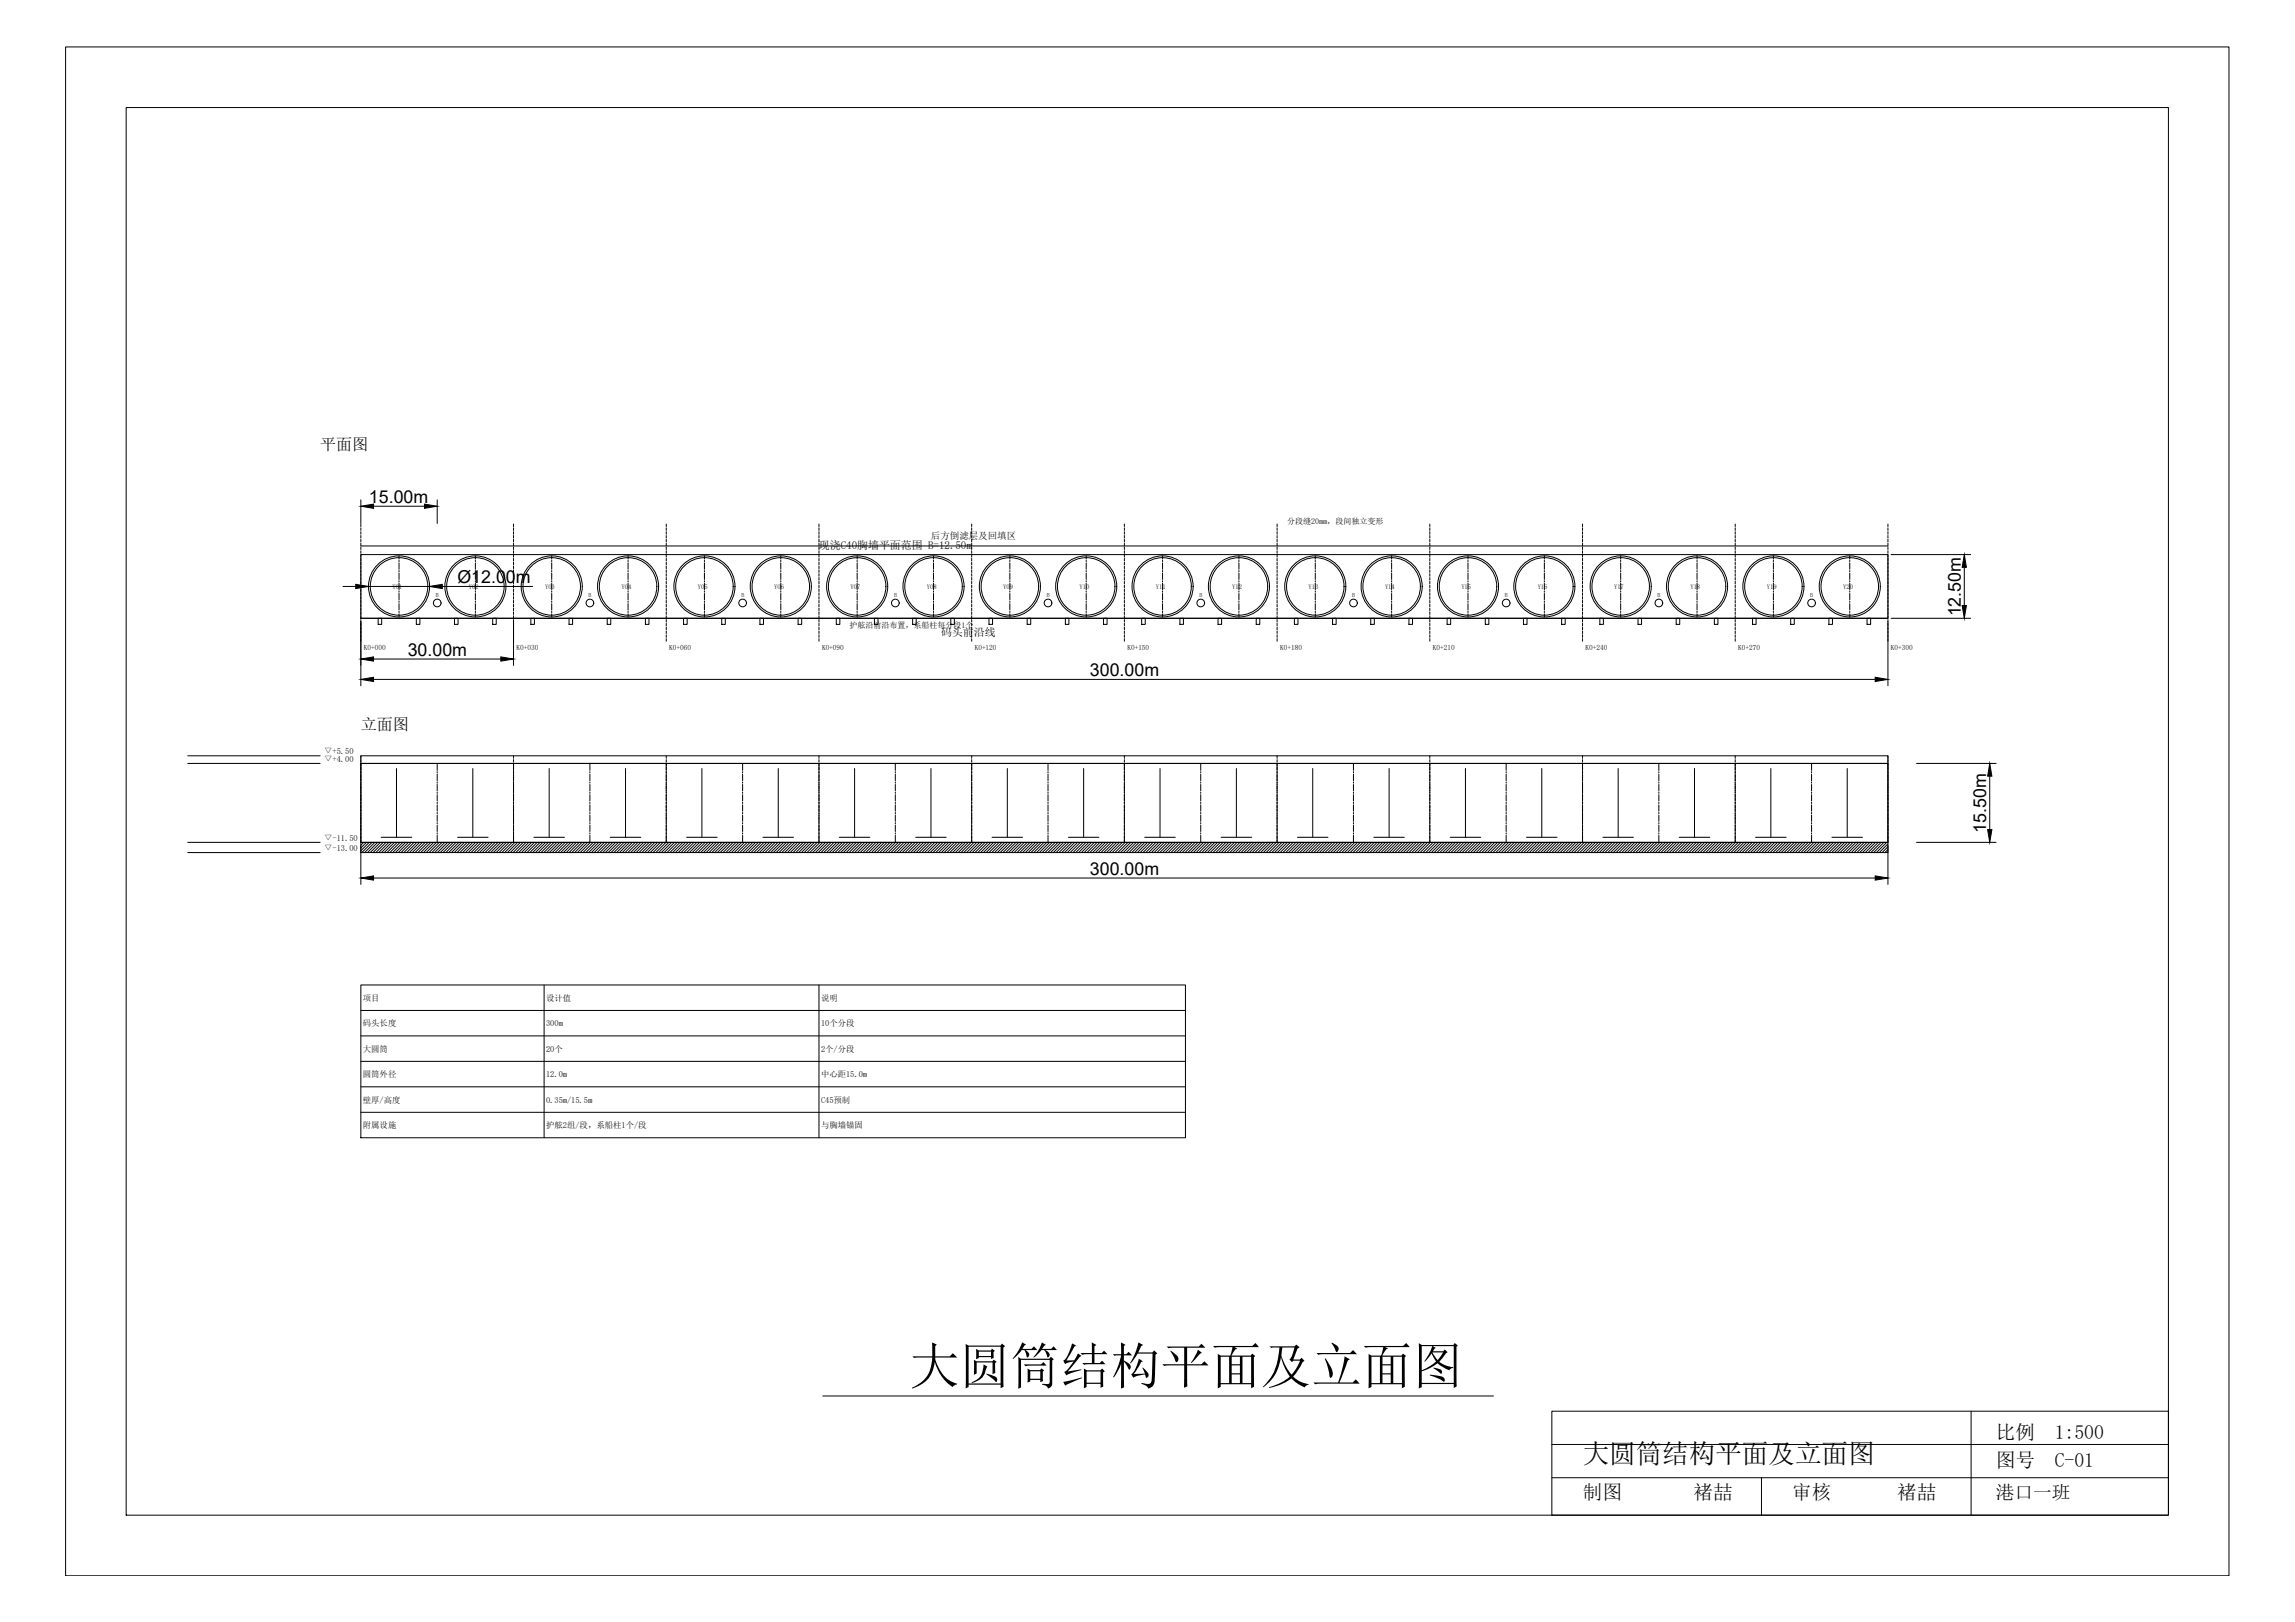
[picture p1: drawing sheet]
<svg xmlns="http://www.w3.org/2000/svg" width="841mm" height="594mm" viewBox="0 0 841 594" stroke-linecap="round" stroke-linejoin="round" font-family="sans-serif">
<defs><g id="words">
<text font-size="18.4" x="333.2" y="506.8">大圆筒结构平面及立面图</text>
<text font-size="9.7" x="580" y="535.9">大圆筒结构平面及立面图</text>
<g font-size="7.2">
<text x="731.4" y="527.1">比例</text>
<text x="753" y="527.1">1:500</text>
<text x="731.4" y="537.4">图号</text>
<text x="753" y="537.4">C-01</text>
<text x="580" y="548.9">制图</text>
<text x="620.7" y="548.9">褚喆</text>
<text x="656.8" y="548.9">审核</text>
<text x="695.2" y="548.9">褚喆</text>
</g>
<text font-size="6.8" x="731.4" y="548.9">港口一班</text>
<g font-size="6.5">
<text x="135.2" y="184.2">15.00m</text>
<text x="167.6" y="213.4">Ø12.00m</text>
<text x="718.6" y="225.8" transform="rotate(-90 718.6 225.8)">12.50m</text>
<text x="149.4" y="240.1">30.00m</text>
<text x="399.4" y="247.6">300.00m</text>
<text x="727.9" y="305.1" transform="rotate(-90 727.9 305.1)">15.50m</text>
<text x="399.4" y="320.3">300.00m</text>
</g>
<g font-size="5.9">
<text x="117.3" y="164.9">平面图</text>
<text x="132.2" y="267.5">立面图</text>
</g>
<g font-size="4">
<text x="300.1" y="201.1">现浇C40胸墙平面范围 B=12.50m</text>
<text x="344.9" y="233">码头前沿线</text>
</g>
<text font-size="3.5" x="341.2" y="197.5">后方倒滤层及回填区</text>
<g font-size="3.1">
<text x="118.8" y="276.3">▽+5.50</text>
<text x="118.8" y="279.1">▽+4.00</text>
<text x="118.8" y="308.1">▽-11.50</text>
<text x="118.8" y="311.8">▽-13.00</text>
<text x="133" y="366.5">项目</text>
<text x="200.1" y="366.5">设计值</text>
<text x="300.9" y="366.5">说明</text>
<text x="133" y="375.9">码头长度</text>
<text x="200.1" y="375.9">300m</text>
<text x="300.9" y="375.9">10个分段</text>
<text x="133" y="385.2">大圆筒</text>
<text x="200.1" y="385.2">20个</text>
<text x="300.9" y="385.2">2个/分段</text>
<text x="133" y="394.5">圆筒外径</text>
<text x="200.1" y="394.5">12.0m</text>
<text x="300.9" y="394.5">中心距15.0m</text>
<text x="133" y="403.9">壁厚/高度</text>
<text x="200.1" y="403.9">0.35m/15.5m</text>
<text x="300.9" y="403.9">C45预制</text>
<text x="133" y="413.2">附属设施</text>
<text x="200.1" y="413.2">护舷2组/段，系船柱1个/段</text>
<text x="300.9" y="413.2">与胸墙锚固</text>
</g>
<g font-size="2.9">
<text x="471.7" y="191.8">分段缝20mm，段间独立变形</text>
<text x="311.3" y="230.2">护舷沿前沿布置，系船柱每分段1个</text>
</g>
<g font-size="2.7">
<text x="133.3" y="238.2">K0+000</text>
<text x="189.3" y="238.2">K0+030</text>
<text x="245.3" y="238.2">K0+060</text>
<text x="301.2" y="238.2">K0+090</text>
<text x="357.2" y="238.2">K0+120</text>
<text x="413.2" y="238.2">K0+150</text>
<text x="469.1" y="238.2">K0+180</text>
<text x="525.1" y="238.2">K0+210</text>
<text x="581" y="238.2">K0+240</text>
<text x="637" y="238.2">K0+270</text>
<text x="693" y="238.2">K0+300</text>
</g>
<g font-size="2.4">
<text x="143.8" y="215.6">Y01</text>
<text x="171.8" y="215.6">Y02</text>
<text x="199.8" y="215.6">Y03</text>
<text x="227.7" y="215.6">Y04</text>
<text x="255.7" y="215.6">Y05</text>
<text x="283.7" y="215.6">Y06</text>
<text x="311.7" y="215.6">Y07</text>
<text x="339.7" y="215.6">Y08</text>
<text x="367.6" y="215.6">Y09</text>
<text x="395.6" y="215.6">Y10</text>
<text x="423.6" y="215.6">Y11</text>
<text x="451.6" y="215.6">Y12</text>
<text x="479.6" y="215.6">Y13</text>
<text x="507.6" y="215.6">Y14</text>
<text x="535.5" y="215.6">Y15</text>
<text x="563.5" y="215.6">Y16</text>
<text x="591.5" y="215.6">Y17</text>
<text x="619.5" y="215.6">Y18</text>
<text x="647.5" y="215.6">Y19</text>
<text x="675.4" y="215.6">Y20</text>
</g>
<g font-size="2.1">
<text x="159.8" y="218.8">B</text>
<text x="215.7" y="218.8">B</text>
<text x="271.7" y="218.8">B</text>
<text x="327.6" y="218.8">B</text>
<text x="383.6" y="218.8">B</text>
<text x="439.6" y="218.8">B</text>
<text x="495.5" y="218.8">B</text>
<text x="551.5" y="218.8">B</text>
<text x="607.4" y="218.8">B</text>
<text x="663.4" y="218.8">B</text>
</g>
</g></defs>
<!-- layer: STRUCTURE -->
<path d="M132.2 203.1h559.7v23.4h-559.7zM132.2 226.5h559.7M132.2 276.8h559.7v2.8h-559.7z" fill="none" stroke="#000" stroke-width=".37"/>
<!-- layer: CYLINDER -->
<g fill="none" stroke="#000" stroke-width=".37">
<path d="M132.2 279.6h559.7v28.9h-559.7z"/>
<circle cx="146.2" cy="214.8" r="11.2"/>
<circle cx="146.2" cy="214.8" r="10.5"/>
<circle cx="174.2" cy="214.8" r="11.2"/>
<circle cx="174.2" cy="214.8" r="10.5"/>
<circle cx="202.2" cy="214.8" r="11.2"/>
<circle cx="202.2" cy="214.8" r="10.5"/>
<circle cx="230.2" cy="214.8" r="11.2"/>
<circle cx="230.2" cy="214.8" r="10.5"/>
<circle cx="258.1" cy="214.8" r="11.2"/>
<circle cx="258.1" cy="214.8" r="10.5"/>
<circle cx="286.1" cy="214.8" r="11.2"/>
<circle cx="286.1" cy="214.8" r="10.5"/>
<circle cx="314.1" cy="214.8" r="11.2"/>
<circle cx="314.1" cy="214.8" r="10.5"/>
<circle cx="342.1" cy="214.8" r="11.2"/>
<circle cx="342.1" cy="214.8" r="10.5"/>
<circle cx="370.1" cy="214.8" r="11.2"/>
<circle cx="370.1" cy="214.8" r="10.5"/>
<circle cx="398.1" cy="214.8" r="11.2"/>
<circle cx="398.1" cy="214.8" r="10.5"/>
<circle cx="426" cy="214.8" r="11.2"/>
<circle cx="426" cy="214.8" r="10.5"/>
<circle cx="454" cy="214.8" r="11.2"/>
<circle cx="454" cy="214.8" r="10.5"/>
<circle cx="482" cy="214.8" r="11.2"/>
<circle cx="482" cy="214.8" r="10.5"/>
<circle cx="510" cy="214.8" r="11.2"/>
<circle cx="510" cy="214.8" r="10.5"/>
<circle cx="538" cy="214.8" r="11.2"/>
<circle cx="538" cy="214.8" r="10.5"/>
<circle cx="565.9" cy="214.8" r="11.2"/>
<circle cx="565.9" cy="214.8" r="10.5"/>
<circle cx="593.9" cy="214.8" r="11.2"/>
<circle cx="593.9" cy="214.8" r="10.5"/>
<circle cx="621.9" cy="214.8" r="11.2"/>
<circle cx="621.9" cy="214.8" r="10.5"/>
<circle cx="649.9" cy="214.8" r="11.2"/>
<circle cx="649.9" cy="214.8" r="10.5"/>
<circle cx="677.9" cy="214.8" r="11.2"/>
<circle cx="677.9" cy="214.8" r="10.5"/>
</g>
<!-- layer: CENTER -->
<g fill="none" stroke="#000" stroke-width=".37">
<path d="M146.2 203.6v1.2M146.2 205.2v.5M146.2 206.2v2.3M146.2 209v.4M146.2 209.9v2.3M146.2 212.7v.5M146.2 213.6v2.4M146.2 216.4v.5M146.2 217.4v2.3M174.2 203.6v1.2M174.2 205.2v.5M174.2 206.2v2.3"/>
<path d="M174.2 209v.4M174.2 209.9v2.3M174.2 212.7v.5M174.2 213.6v2.4M174.2 216.4v.5M174.2 217.4v2.3M202.2 203.6v1.2M202.2 205.2v.5M202.2 206.2v2.3M202.2 209v.4M202.2 209.9v2.3M202.2 212.7v.5"/>
<path d="M202.2 213.6v2.4M202.2 216.4v.5M202.2 217.4v2.3M230.2 203.6v1.2M230.2 205.2v.5M230.2 206.2v2.3M230.2 209v.4M230.2 209.9v2.3M230.2 212.7v.5M230.2 213.6v2.4M230.2 216.4v.5M230.2 217.4v2.3"/>
<path d="M258.1 203.6v1.2M258.1 205.2v.5M258.1 206.2v2.3M258.1 209v.4M258.1 209.9v2.3M258.1 212.7v.5M258.1 213.6v2.4M258.1 216.4v.5M258.1 217.4v2.3M286.1 203.6v1.2M286.1 205.2v.5M286.1 206.2v2.3"/>
<path d="M286.1 209v.4M286.1 209.9v2.3M286.1 212.7v.5M286.1 213.6v2.4M286.1 216.4v.5M286.1 217.4v2.3M314.1 203.6v1.2M314.1 205.2v.5M314.1 206.2v2.3M314.1 209v.4M314.1 209.9v2.3M314.1 212.7v.5"/>
<path d="M314.1 213.6v2.4M314.1 216.4v.5M314.1 217.4v2.3M342.1 203.6v1.2M342.1 205.2v.5M342.1 206.2v2.3M342.1 209v.4M342.1 209.9v2.3M342.1 212.7v.5M342.1 213.6v2.4M342.1 216.4v.5M342.1 217.4v2.3"/>
<path d="M370.1 203.6v1.2M370.1 205.2v.5M370.1 206.2v2.3M370.1 209v.4M370.1 209.9v2.3M370.1 212.7v.5M370.1 213.6v2.4M370.1 216.4v.5M370.1 217.4v2.3M398 203.6v1.2M398 205.2v.5M398 206.2v2.3"/>
<path d="M398 209v.4M398 209.9v2.3M398 212.7v.5M398 213.6v2.4M398 216.4v.5M398 217.4v2.3M426 203.6v1.2M426 205.2v.5M426 206.2v2.3M426 209v.4M426 209.9v2.3M426 212.7v.5"/>
<path d="M426 213.6v2.4M426 216.4v.5M426 217.4v2.3M454 203.6v1.2M454 205.2v.5M454 206.2v2.3M454 209v.4M454 209.9v2.3M454 212.7v.5M454 213.6v2.4M454 216.4v.5M454 217.4v2.3"/>
<path d="M482 203.6v1.2M482 205.2v.5M482 206.2v2.3M482 209v.4M482 209.9v2.3M482 212.7v.5M482 213.6v2.4M482 216.4v.5M482 217.4v2.3M510 203.6v1.2M510 205.2v.5M510 206.2v2.3"/>
<path d="M510 209v.4M510 209.9v2.3M510 212.7v.5M510 213.6v2.4M510 216.4v.5M510 217.4v2.3M538 203.6v1.2M538 205.2v.5M538 206.2v2.3M538 209v.4M538 209.9v2.3M538 212.7v.5"/>
<path d="M538 213.6v2.4M538 216.4v.5M538 217.4v2.3M565.9 203.6v1.2M565.9 205.2v.5M565.9 206.2v2.3M565.9 209v.4M565.9 209.9v2.3M565.9 212.7v.5M565.9 213.6v2.4M565.9 216.4v.5M565.9 217.4v2.3"/>
<path d="M593.9 203.6v1.2M593.9 205.2v.5M593.9 206.2v2.3M593.9 209v.4M593.9 209.9v2.3M593.9 212.7v.5M593.9 213.6v2.4M593.9 216.4v.5M593.9 217.4v2.3M621.9 203.6v1.2M621.9 205.2v.5M621.9 206.2v2.3"/>
<path d="M621.9 209v.4M621.9 209.9v2.3M621.9 212.7v.5M621.9 213.6v2.4M621.9 216.4v.5M621.9 217.4v2.3M649.9 203.6v1.2M649.9 205.2v.5M649.9 206.2v2.3M649.9 209v.4M649.9 209.9v2.3M649.9 212.7v.5"/>
<path d="M649.9 213.6v2.4M649.9 216.4v.5M649.9 217.4v2.3M677.9 203.6v1.2M677.9 205.2v.5M677.9 206.2v2.3M677.9 209v.4M677.9 209.9v2.3M677.9 212.7v.5M677.9 213.6v2.4M677.9 216.4v.5M677.9 217.4v2.3"/>
<path d="M146.2 220.2v.4M146.2 221.1v2.3M146.2 223.9v.4M146.2 224.8v1.2M174.2 220.2v.4M174.2 221.1v2.3M174.2 223.9v.4M174.2 224.8v1.2M202.2 220.2v.4M202.2 221.1v2.3M202.2 223.9v.4M202.2 224.8v1.2"/>
<path d="M230.2 220.2v.4M230.2 221.1v2.3M230.2 223.9v.4M230.2 224.8v1.2M258.1 220.2v.4M258.1 221.1v2.3M258.1 223.9v.4M258.1 224.8v1.2M286.1 220.2v.4M286.1 221.1v2.3M286.1 223.9v.4M286.1 224.8v1.2"/>
<path d="M314.1 220.2v.4M314.1 221.1v2.3M314.1 223.9v.4M314.1 224.8v1.2M342.1 220.2v.4M342.1 221.1v2.3M342.1 223.9v.4M342.1 224.8v1.2M370.1 220.2v.4M370.1 221.1v2.3M370.1 223.9v.4M370.1 224.8v1.2"/>
<path d="M398 220.2v.4M398 221.1v2.3M398 223.9v.4M398 224.8v1.2M426 220.2v.4M426 221.1v2.3M426 223.9v.4M426 224.8v1.2M454 220.2v.4M454 221.1v2.3M454 223.9v.4M454 224.8v1.2"/>
<path d="M482 220.2v.4M482 221.1v2.3M482 223.9v.4M482 224.8v1.2M510 220.2v.4M510 221.1v2.3M510 223.9v.4M510 224.8v1.2M538 220.2v.4M538 221.1v2.3M538 223.9v.4M538 224.8v1.2"/>
<path d="M565.9 220.2v.4M565.9 221.1v2.3M565.9 223.9v.4M565.9 224.8v1.2M593.9 220.2v.4M593.9 221.1v2.3M593.9 223.9v.4M593.9 224.8v1.2M621.9 220.2v.4M621.9 221.1v2.3M621.9 223.9v.4M621.9 224.8v1.2"/>
<path d="M649.9 220.2v.4M649.9 221.1v2.3M649.9 223.9v.4M649.9 224.8v1.2M677.9 220.2v.4M677.9 221.1v2.3M677.9 223.9v.4M677.9 224.8v1.2M132.2 279.6v2.6M160.2 279.6v2.6M188.2 279.6v2.6M216.2 279.6v2.6"/>
<path d="M244.2 279.6v2.6M272.1 279.6v2.6M300.1 279.6v2.6M328.1 279.6v2.6M356.1 279.6v2.6M384.1 279.6v2.6M412 279.6v2.6M440 279.6v2.6M468 279.6v2.6M496 279.6v2.6M524 279.6v2.6M551.9 279.6v2.6"/>
<path d="M579.9 279.6v2.6M607.9 279.6v2.6M635.9 279.6v2.6M663.9 279.6v2.6M691.9 279.6v2.6M132.2 282.6v.5M132.2 283.6v2.3M132.2 286.4v.4M132.2 287.3v2.3M132.2 290.1v.5M132.2 291v2.4M132.2 293.8v.5"/>
<path d="M132.2 294.8v2.3M132.2 297.6v.4M132.2 298.5v2.3M145.3 281.5v25.2M160.2 282.6v.5M160.2 283.6v2.3M160.2 286.4v.4M160.2 287.3v2.3M160.2 290.1v.5M160.2 291v2.4M160.2 293.8v.5M160.2 294.8v2.3"/>
<path d="M160.2 297.6v.4M160.2 298.5v2.3M173.3 281.5v25.2M188.2 282.6v.5M188.2 283.6v2.3M188.2 286.4v.4M188.2 287.3v2.3M188.2 290.1v.5M188.2 291v2.4M188.2 293.8v.5M188.2 294.8v2.3M188.2 297.6v.4"/>
<path d="M188.2 298.5v2.3M201.2 281.5v25.2M216.2 282.6v.5M216.2 283.6v2.3M216.2 286.4v.4M216.2 287.3v2.3M216.2 290.1v.5M216.2 291v2.4M216.2 293.8v.5M216.2 294.8v2.3M216.2 297.6v.4M216.2 298.5v2.3"/>
<path d="M229.2 281.5v25.2M244.2 282.6v.5M244.2 283.6v2.3M244.2 286.4v.4M244.2 287.3v2.3M244.2 290.1v.5M244.2 291v2.4M244.2 293.8v.5M244.2 294.8v2.3M244.2 297.6v.4M244.2 298.5v2.3M257.2 281.5v25.2"/>
<path d="M272.1 282.6v.5M272.1 283.6v2.3M272.1 286.4v.4M272.1 287.3v2.3M272.1 290.1v.5M272.1 291v2.4M272.1 293.8v.5M272.1 294.8v2.3M272.1 297.6v.4M272.1 298.5v2.3M285.2 281.5v25.2M300.1 282.6v.5"/>
<path d="M300.1 283.6v2.3M300.1 286.4v.4M300.1 287.3v2.3M300.1 290.1v.5M300.1 291v2.4M300.1 293.8v.5M300.1 294.8v2.3M300.1 297.6v.4M300.1 298.5v2.3M313.2 281.5v25.2M328.1 282.6v.5M328.1 283.6v2.3"/>
<path d="M328.1 286.4v.4M328.1 287.3v2.3M328.1 290.1v.5M328.1 291v2.4M328.1 293.8v.5M328.1 294.8v2.3M328.1 297.6v.4M328.1 298.5v2.3M341.2 281.5v25.2M356.1 282.6v.5M356.1 283.6v2.3M356.1 286.4v.4"/>
<path d="M356.1 287.3v2.3M356.1 290.1v.5M356.1 291v2.4M356.1 293.8v.5M356.1 294.8v2.3M356.1 297.6v.4M356.1 298.5v2.3M369.1 281.5v25.2M384.1 282.6v.5M384.1 283.6v2.3M384.1 286.4v.4M384.1 287.3v2.3"/>
<path d="M384.1 290.1v.5M384.1 291v2.4M384.1 293.8v.5M384.1 294.8v2.3M384.1 297.6v.4M384.1 298.5v2.3M397.1 281.5v25.2M412 282.6v.5M412 283.6v2.3M412 286.4v.4M412 287.3v2.3M412 290.1v.5"/>
<path d="M412 291v2.4M412 293.8v.5M412 294.8v2.3M412 297.6v.4M412 298.5v2.3M425.1 281.5v25.2M440 282.6v.5M440 283.6v2.3M440 286.4v.4M440 287.3v2.3M440 290.1v.5M440 291v2.4"/>
<path d="M440 293.8v.5M440 294.8v2.3M440 297.6v.4M440 298.5v2.3M453.1 281.5v25.2M468 282.6v.5M468 283.6v2.3M468 286.4v.4M468 287.3v2.3M468 290.1v.5M468 291v2.4M468 293.8v.5"/>
<path d="M468 294.8v2.3M468 297.6v.4M468 298.5v2.3M481.1 281.5v25.2M496 282.6v.5M496 283.6v2.3M496 286.4v.4M496 287.3v2.3M496 290.1v.5M496 291v2.4M496 293.8v.5M496 294.8v2.3"/>
<path d="M496 297.6v.4M496 298.5v2.3M509 281.5v25.2M524 282.6v.5M524 283.6v2.3M524 286.4v.4M524 287.3v2.3M524 290.1v.5M524 291v2.4M524 293.8v.5M524 294.8v2.3M524 297.6v.4"/>
<path d="M524 298.5v2.3M537 281.5v25.2M551.9 282.6v.5M551.9 283.6v2.3M551.9 286.4v.4M551.9 287.3v2.3M551.9 290.1v.5M551.9 291v2.4M551.9 293.8v.5M551.9 294.8v2.3M551.9 297.6v.4M551.9 298.5v2.3"/>
<path d="M565 281.5v25.2M579.9 282.6v.5M579.9 283.6v2.3M579.9 286.4v.4M579.9 287.3v2.3M579.9 290.1v.5M579.9 291v2.4M579.9 293.8v.5M579.9 294.8v2.3M579.9 297.6v.4M579.9 298.5v2.3M593 281.5v25.2"/>
<path d="M607.9 282.6v.5M607.9 283.6v2.3M607.9 286.4v.4M607.9 287.3v2.3M607.9 290.1v.5M607.9 291v2.4M607.9 293.8v.5M607.9 294.8v2.3M607.9 297.6v.4M607.9 298.5v2.3M621 281.5v25.2M635.9 282.6v.5"/>
<path d="M635.9 283.6v2.3M635.9 286.4v.4M635.9 287.3v2.3M635.9 290.1v.5M635.9 291v2.4M635.9 293.8v.5M635.9 294.8v2.3M635.9 297.6v.4M635.9 298.5v2.3M648.9 281.5v25.2M663.9 282.6v.5M663.9 283.6v2.3"/>
<path d="M663.9 286.4v.4M663.9 287.3v2.3M663.9 290.1v.5M663.9 291v2.4M663.9 293.8v.5M663.9 294.8v2.3M663.9 297.6v.4M663.9 298.5v2.3M676.9 281.5v25.2M691.9 282.6v.5M691.9 283.6v2.3M691.9 286.4v.4"/>
<path d="M691.9 287.3v2.3M691.9 290.1v.5M691.9 291v2.4M691.9 293.8v.5M691.9 294.8v2.3M691.9 297.6v.4M691.9 298.5v2.3M132.2 301.3v.5M132.2 302.2v2.4M132.2 305v.5M132.2 306v2.5M139.7 306.7h11.2"/>
<path d="M160.2 301.3v.5M160.2 302.2v2.4M160.2 305v.5M160.2 306v2.5M167.7 306.7h11.2M188.2 301.3v.5M188.2 302.2v2.4M188.2 305v.5M188.2 306v2.5M195.7 306.7h11.1M216.2 301.3v.5M216.2 302.2v2.4"/>
<path d="M216.2 305v.5M216.2 306v2.5M223.6 306.7h11.2M244.2 301.3v.5M244.2 302.2v2.4M244.2 305v.5M244.2 306v2.5M251.6 306.7h11.2M272.1 301.3v.5M272.1 302.2v2.4M272.1 305v.5M272.1 306v2.5"/>
<path d="M279.6 306.7h11.2M300.1 301.3v.5M300.1 302.2v2.4M300.1 305v.5M300.1 306v2.5M307.6 306.7h11.2M328.1 301.3v.5M328.1 302.2v2.4M328.1 305v.5M328.1 306v2.5M335.6 306.7h11.1M356.1 301.3v.5"/>
<path d="M356.1 302.2v2.4M356.1 305v.5M356.1 306v2.5M363.5 306.7h11.2M384.1 301.3v.5M384.1 302.2v2.4M384.1 305v.5M384.1 306v2.5M391.5 306.7h11.2M412 301.3v.5M412 302.2v2.4M412 305v.5"/>
<path d="M412 306v2.5M419.5 306.7h11.2M440 301.3v.5M440 302.2v2.4M440 305v.5M440 306v2.5M447.5 306.7h11.2M468 301.3v.5M468 302.2v2.4M468 305v.5M468 306v2.5M475.5 306.7h11.2"/>
<path d="M496 301.3v.5M496 302.2v2.4M496 305v.5M496 306v2.5M503.4 306.7h11.2M524 301.3v.5M524 302.2v2.4M524 305v.5M524 306v2.5M531.4 306.7h11.2M551.9 301.3v.5M551.9 302.2v2.4"/>
<path d="M551.9 305v.5M551.9 306v2.5M559.4 306.7h11.2M579.9 301.3v.5M579.9 302.2v2.4M579.9 305v.5M579.9 306v2.5M587.4 306.7h11.2M607.9 301.3v.5M607.9 302.2v2.4M607.9 305v.5M607.9 306v2.5"/>
<path d="M615.4 306.7h11.2M635.9 301.3v.5M635.9 302.2v2.4M635.9 305v.5M635.9 306v2.5M643.3 306.7h11.2M663.9 301.3v.5M663.9 302.2v2.4M663.9 305v.5M663.9 306v2.5M671.3 306.7h11.2M691.9 301.3v.5"/>
<path d="M691.9 302.2v2.4M691.9 305v.5M691.9 306v2.5"/>
</g>
<!-- layer: EQUIPMENT -->
<g fill="none" stroke="#000" stroke-width=".37">
<path d="M138.6 226.5h1.3v2.2h-1.3zM152.6 226.5h1.3v2.2h-1.3zM166.6 226.5h1.3v2.2h-1.3zM180.5 226.5h1.3v2.2h-1.3zM194.5 226.5h1.3v2.2h-1.3zM208.5 226.5h1.3v2.2h-1.3zM222.5 226.5h1.3v2.2h-1.3zM236.5 226.5h1.3v2.2h-1.3zM250.5 226.5h1.3v2.2h-1.3zM264.5 226.5h1.3v2.2h-1.3zM278.5 226.5h1.3v2.2h-1.3zM292.5 226.5h1.3v2.2h-1.3z"/>
<path d="M306.5 226.5h1.3v2.2h-1.3zM320.4 226.5h1.4v2.2h-1.4zM334.4 226.5h1.3v2.2h-1.3zM348.4 226.5h1.3v2.2h-1.3zM362.4 226.5h1.3v2.2h-1.3zM376.4 226.5h1.3v2.2h-1.3zM390.4 226.5h1.3v2.2h-1.3zM404.4 226.5h1.3v2.2h-1.3zM418.4 226.5h1.3v2.2h-1.3zM432.4 226.5h1.3v2.2h-1.3zM446.4 226.5h1.3v2.2h-1.3zM460.4 226.5h1.3v2.2h-1.3z"/>
<path d="M474.3 226.5h1.4v2.2h-1.4zM488.3 226.5h1.3v2.2h-1.3zM502.3 226.5h1.3v2.2h-1.3zM516.3 226.5h1.3v2.2h-1.3zM530.3 226.5h1.3v2.2h-1.3zM544.3 226.5h1.3v2.2h-1.3zM558.3 226.5h1.3v2.2h-1.3zM572.3 226.5h1.3v2.2h-1.3zM586.3 226.5h1.3v2.2h-1.3zM600.3 226.5h1.3v2.2h-1.3zM614.3 226.5h1.3v2.2h-1.3zM628.2 226.5h1.3v2.2h-1.3z"/>
<path d="M642.2 226.5h1.3v2.2h-1.3zM656.2 226.5h1.3v2.2h-1.3zM670.2 226.5h1.3v2.2h-1.3zM684.2 226.5h1.3v2.2h-1.3z"/>
<circle cx="160.2" cy="220.9" r="1.4"/>
<circle cx="216.2" cy="220.9" r="1.4"/>
<circle cx="272.1" cy="220.9" r="1.4"/>
<circle cx="328.1" cy="220.9" r="1.4"/>
<circle cx="384.1" cy="220.9" r="1.4"/>
<circle cx="440" cy="220.9" r="1.4"/>
<circle cx="496" cy="220.9" r="1.4"/>
<circle cx="552" cy="220.9" r="1.4"/>
<circle cx="607.9" cy="220.9" r="1.4"/>
<circle cx="663.9" cy="220.9" r="1.4"/>
</g>
<!-- layer: CUT -->
<g fill="none" stroke="#000" stroke-width=".37">
<path d="M132.2 191.9v1M132.2 193.3v1M132.2 194.7v1M132.2 196.1v1M132.2 197.5v1M132.2 198.9v1M188.2 191.9v1M188.2 193.3v1M188.2 194.7v1M188.2 196.1v1M188.2 197.5v1M188.2 198.9v1"/>
<path d="M244.2 191.9v1M244.2 193.3v1M244.2 194.7v1M244.2 196.1v1M244.2 197.5v1M244.2 198.9v1M300.1 191.9v1M300.1 193.3v1M300.1 194.7v1M300.1 196.1v1M300.1 197.5v1M300.1 198.9v1"/>
<path d="M356.1 191.9v1M356.1 193.3v1M356.1 194.7v1M356.1 196.1v1M356.1 197.5v1M356.1 198.9v1M412 191.9v1M412 193.3v1M412 194.7v1M412 196.1v1M412 197.5v1M412 198.9v1"/>
<path d="M468 191.9v1M468 193.3v1M468 194.7v1M468 196.1v1M468 197.5v1M468 198.9v1M524 191.9v1M524 193.3v1M524 194.7v1M524 196.1v1M524 197.5v1M524 198.9v1"/>
<path d="M579.9 191.9v1M579.9 193.3v1M579.9 194.7v1M579.9 196.1v1M579.9 197.5v1M579.9 198.9v1M635.9 191.9v1M635.9 193.3v1M635.9 194.7v1M635.9 196.1v1M635.9 197.5v1M635.9 198.9v1"/>
<path d="M691.9 191.9v1M691.9 193.3v1M691.9 194.7v1M691.9 196.1v1M691.9 197.5v1M691.9 198.9v1M132.2 200.3v1M132.2 201.7v1M132.2 203.1v1M132.2 204.5v1M132.2 205.9v1M132.2 207.3v1"/>
<path d="M132.2 208.7v1M132.2 210.1v1M132.2 211.5v1M132.2 212.9v1M132.2 214.3v1M132.2 215.7v1M132.2 217.1v1M132.2 218.5v1M132.2 219.9v1M188.2 200.3v1M188.2 201.7v1M188.2 203.1v1"/>
<path d="M188.2 204.5v1M188.2 205.9v1M188.2 207.3v1M188.2 208.7v1M188.2 210.1v1M188.2 211.5v1M188.2 212.9v1M188.2 214.3v1M188.2 215.7v1M188.2 217.1v1M188.2 218.5v1M188.2 219.9v1"/>
<path d="M244.2 200.3v1M244.2 201.7v1M244.2 203.1v1M244.2 204.5v1M244.2 205.9v1M244.2 207.3v1M244.2 208.7v1M244.2 210.1v1M244.2 211.5v1M244.2 212.9v1M244.2 214.3v1M244.2 215.7v1"/>
<path d="M244.2 217.1v1M244.2 218.5v1M244.2 219.9v1M300.1 200.3v1M300.1 201.7v1M300.1 203.1v1M300.1 204.5v1M300.1 205.9v1M300.1 207.3v1M300.1 208.7v1M300.1 210.1v1M300.1 211.5v1"/>
<path d="M300.1 212.9v1M300.1 214.3v1M300.1 215.7v1M300.1 217.1v1M300.1 218.5v1M300.1 219.9v1M356.1 200.3v1M356.1 201.7v1M356.1 203.1v1M356.1 204.5v1M356.1 205.9v1M356.1 207.3v1"/>
<path d="M356.1 208.7v1M356.1 210.1v1M356.1 211.5v1M356.1 212.9v1M356.1 214.3v1M356.1 215.7v1M356.1 217.1v1M356.1 218.5v1M356.1 219.9v1M412 200.3v1M412 201.7v1M412 203.1v1"/>
<path d="M412 204.5v1M412 205.9v1M412 207.3v1M412 208.7v1M412 210.1v1M412 211.5v1M412 212.9v1M412 214.3v1M412 215.7v1M412 217.1v1M412 218.5v1M412 219.9v1"/>
<path d="M468 200.3v1M468 201.7v1M468 203.1v1M468 204.5v1M468 205.9v1M468 207.3v1M468 208.7v1M468 210.1v1M468 211.5v1M468 212.9v1M468 214.3v1M468 215.7v1"/>
<path d="M468 217.1v1M468 218.5v1M468 219.9v1M524 200.3v1M524 201.7v1M524 203.1v1M524 204.5v1M524 205.9v1M524 207.3v1M524 208.7v1M524 210.1v1M524 211.5v1"/>
<path d="M524 212.9v1M524 214.3v1M524 215.7v1M524 217.1v1M524 218.5v1M524 219.9v1M579.9 200.3v1M579.9 201.7v1M579.9 203.1v1M579.9 204.5v1M579.9 205.9v1M579.9 207.3v1"/>
<path d="M579.9 208.7v1M579.9 210.1v1M579.9 211.5v1M579.9 212.9v1M579.9 214.3v1M579.9 215.7v1M579.9 217.1v1M579.9 218.5v1M579.9 219.9v1M635.9 200.3v1M635.9 201.7v1M635.9 203.1v1"/>
<path d="M635.9 204.5v1M635.9 205.9v1M635.9 207.3v1M635.9 208.7v1M635.9 210.1v1M635.9 211.5v1M635.9 212.9v1M635.9 214.3v1M635.9 215.7v1M635.9 217.1v1M635.9 218.5v1M635.9 219.9v1"/>
<path d="M691.9 200.3v1M691.9 201.7v1M691.9 203.1v1M691.9 204.5v1M691.9 205.9v1M691.9 207.3v1M691.9 208.7v1M691.9 210.1v1M691.9 211.5v1M691.9 212.9v1M691.9 214.3v1M691.9 215.7v1"/>
<path d="M691.9 217.1v1M691.9 218.5v1M691.9 219.9v1M132.2 221.3v1M132.2 222.7v1M132.2 224.1v.9M132.2 225.5v1M132.2 226.9v1M132.2 228.3v.9M132.2 229.7v.9M132.2 231.1v.9M132.2 232.5v1"/>
<path d="M132.2 233.9v.9M188.2 221.3v1M188.2 222.7v1M188.2 224.1v.9M188.2 225.5v1M188.2 226.9v1M188.2 228.3v.9M188.2 229.7v.9M188.2 231.1v.9M188.2 232.5v1M188.2 233.9v.9M244.2 221.3v1"/>
<path d="M244.2 222.7v1M244.2 224.1v.9M244.2 225.5v1M244.2 226.9v1M244.2 228.3v.9M244.2 229.7v.9M244.2 231.1v.9M244.2 232.5v1M244.2 233.9v.9M300.1 221.3v1M300.1 222.7v1M300.1 224.1v.9"/>
<path d="M300.1 225.5v1M300.1 226.9v1M300.1 228.3v.9M300.1 229.7v.9M300.1 231.1v.9M300.1 232.5v1M300.1 233.9v.9M356.1 221.3v1M356.1 222.7v1M356.1 224.1v.9M356.1 225.5v1M356.1 226.9v1"/>
<path d="M356.1 228.3v.9M356.1 229.7v.9M356.1 231.1v.9M356.1 232.5v1M356.1 233.9v.9M412 221.3v1M412 222.7v1M412 224.1v.9M412 225.5v1M412 226.9v1M412 228.3v.9M412 229.7v.9"/>
<path d="M412 231.1v.9M412 232.5v1M412 233.9v.9M468 221.3v1M468 222.7v1M468 224.1v.9M468 225.5v1M468 226.9v1M468 228.3v.9M468 229.7v.9M468 231.1v.9M468 232.5v1"/>
<path d="M468 233.9v.9M524 221.3v1M524 222.7v1M524 224.1v.9M524 225.5v1M524 226.9v1M524 228.3v.9M524 229.7v.9M524 231.1v.9M524 232.5v1M524 233.9v.9M579.9 221.3v1"/>
<path d="M579.9 222.7v1M579.9 224.1v.9M579.9 225.5v1M579.9 226.9v1M579.9 228.3v.9M579.9 229.7v.9M579.9 231.1v.9M579.9 232.5v1M579.9 233.9v.9M635.9 221.3v1M635.9 222.7v1M635.9 224.1v.9"/>
<path d="M635.9 225.5v1M635.9 226.9v1M635.9 228.3v.9M635.9 229.7v.9M635.9 231.1v.9M635.9 232.5v1M635.9 233.9v.9M691.9 221.3v1M691.9 222.7v1M691.9 224.1v.9M691.9 225.5v1M691.9 226.9v1"/>
<path d="M691.9 228.3v.9M691.9 229.7v.9M691.9 231.1v.9M691.9 232.5v1M691.9 233.9v.9M132.2 276.8v1M132.2 278.2v.9M132.2 279.6v.9M188.2 276.8v1M188.2 278.2v.9M188.2 279.6v.9M244.2 276.8v1"/>
<path d="M244.2 278.2v.9M244.2 279.6v.9M300.1 276.8v1M300.1 278.2v.9M300.1 279.6v.9M356.1 276.8v1M356.1 278.2v.9M356.1 279.6v.9M412 276.8v1M412 278.2v.9M412 279.6v.9M468 276.8v1"/>
<path d="M468 278.2v.9M468 279.6v.9M524 276.8v1M524 278.2v.9M524 279.6v.9M579.9 276.8v1M579.9 278.2v.9M579.9 279.6v.9M635.9 276.8v1M635.9 278.2v.9M635.9 279.6v.9M691.9 276.8v1"/>
<path d="M691.9 278.2v.9M691.9 279.6v.9M132.2 281v.9M132.2 282.4v1M132.2 283.8v.9M132.2 285.2v.9M132.2 286.6v.9M132.2 288v.9M132.2 289.4v.9M132.2 290.8v.9M132.2 292.2v.9M132.2 293.6v.9"/>
<path d="M132.2 295v.9M132.2 296.4v.9M132.2 297.8v.9M132.2 299.2v.9M188.2 281v.9M188.2 282.4v1M188.2 283.8v.9M188.2 285.2v.9M188.2 286.6v.9M188.2 288v.9M188.2 289.4v.9M188.2 290.8v.9"/>
<path d="M188.2 292.2v.9M188.2 293.6v.9M188.2 295v.9M188.2 296.4v.9M188.2 297.8v.9M188.2 299.2v.9M244.2 281v.9M244.2 282.4v1M244.2 283.8v.9M244.2 285.2v.9M244.2 286.6v.9M244.2 288v.9"/>
<path d="M244.2 289.4v.9M244.2 290.8v.9M244.2 292.2v.9M244.2 293.6v.9M244.2 295v.9M244.2 296.4v.9M244.2 297.8v.9M244.2 299.2v.9M300.1 281v.9M300.1 282.4v1M300.1 283.8v.9M300.1 285.2v.9"/>
<path d="M300.1 286.6v.9M300.1 288v.9M300.1 289.4v.9M300.1 290.8v.9M300.1 292.2v.9M300.1 293.6v.9M300.1 295v.9M300.1 296.4v.9M300.1 297.8v.9M300.1 299.2v.9M356.1 281v.9M356.1 282.4v1"/>
<path d="M356.1 283.8v.9M356.1 285.2v.9M356.1 286.6v.9M356.1 288v.9M356.1 289.4v.9M356.1 290.8v.9M356.1 292.2v.9M356.1 293.6v.9M356.1 295v.9M356.1 296.4v.9M356.1 297.8v.9M356.1 299.2v.9"/>
<path d="M412 281v.9M412 282.4v1M412 283.8v.9M412 285.2v.9M412 286.6v.9M412 288v.9M412 289.4v.9M412 290.8v.9M412 292.2v.9M412 293.6v.9M412 295v.9M412 296.4v.9"/>
<path d="M412 297.8v.9M412 299.2v.9M468 281v.9M468 282.4v1M468 283.8v.9M468 285.2v.9M468 286.6v.9M468 288v.9M468 289.4v.9M468 290.8v.9M468 292.2v.9M468 293.6v.9"/>
<path d="M468 295v.9M468 296.4v.9M468 297.8v.9M468 299.2v.9M524 281v.9M524 282.4v1M524 283.8v.9M524 285.2v.9M524 286.6v.9M524 288v.9M524 289.4v.9M524 290.8v.9"/>
<path d="M524 292.2v.9M524 293.6v.9M524 295v.9M524 296.4v.9M524 297.8v.9M524 299.2v.9M579.9 281v.9M579.9 282.4v1M579.9 283.8v.9M579.9 285.2v.9M579.9 286.6v.9M579.9 288v.9"/>
<path d="M579.9 289.4v.9M579.9 290.8v.9M579.9 292.2v.9M579.9 293.6v.9M579.9 295v.9M579.9 296.4v.9M579.9 297.8v.9M579.9 299.2v.9M635.9 281v.9M635.9 282.4v1M635.9 283.8v.9M635.9 285.2v.9"/>
<path d="M635.9 286.6v.9M635.9 288v.9M635.9 289.4v.9M635.9 290.8v.9M635.9 292.2v.9M635.9 293.6v.9M635.9 295v.9M635.9 296.4v.9M635.9 297.8v.9M635.9 299.2v.9M691.9 281v.9M691.9 282.4v1"/>
<path d="M691.9 283.8v.9M691.9 285.2v.9M691.9 286.6v.9M691.9 288v.9M691.9 289.4v.9M691.9 290.8v.9M691.9 292.2v.9M691.9 293.6v.9M691.9 295v.9M691.9 296.4v.9M691.9 297.8v.9M691.9 299.2v.9"/>
<path d="M132.2 300.6v.9M132.2 302v.9M132.2 303.4v.9M132.2 304.8v.9M132.2 306.2v.9M132.2 307.6v.9M188.2 300.6v.9M188.2 302v.9M188.2 303.4v.9M188.2 304.8v.9M188.2 306.2v.9M188.2 307.6v.9"/>
<path d="M244.2 300.6v.9M244.2 302v.9M244.2 303.4v.9M244.2 304.8v.9M244.2 306.2v.9M244.2 307.6v.9M300.1 300.6v.9M300.1 302v.9M300.1 303.4v.9M300.1 304.8v.9M300.1 306.2v.9M300.1 307.6v.9"/>
<path d="M356.1 300.6v.9M356.1 302v.9M356.1 303.4v.9M356.1 304.8v.9M356.1 306.2v.9M356.1 307.6v.9M412 300.6v.9M412 302v.9M412 303.4v.9M412 304.8v.9M412 306.2v.9M412 307.6v.9"/>
<path d="M468 300.6v.9M468 302v.9M468 303.4v.9M468 304.8v.9M468 306.2v.9M468 307.6v.9M524 300.6v.9M524 302v.9M524 303.4v.9M524 304.8v.9M524 306.2v.9M524 307.6v.9"/>
<path d="M579.9 300.6v.9M579.9 302v.9M579.9 303.4v.9M579.9 304.8v.9M579.9 306.2v.9M579.9 307.6v.9M635.9 300.6v.9M635.9 302v.9M635.9 303.4v.9M635.9 304.8v.9M635.9 306.2v.9M635.9 307.6v.9"/>
<path d="M691.9 300.6v.9M691.9 302v.9M691.9 303.4v.9M691.9 304.8v.9M691.9 306.2v.9M691.9 307.6v.9"/>
</g>
<!-- layer: BACKFILL -->
<path d="M132.2 200h559.7" fill="none" stroke="#000" stroke-width=".37"/>
<!-- layer: DIM -->
<g fill="none" stroke="#000" stroke-width=".37">
<path d="M132.2 183.1v8.6M136.9 185.4h18.7M160.2 183.1v8.6M125.7 214.8h4.7M135 214.8h22.4M162.1 214.8h33.1M693 203.1h29.2M719.8 207.8v14M132.2 227.6v23.6M188.2 227.6v16.1M691.9 227.6v23.6M693 226.5h29.2"/>
<path d="M136.9 248.8h550.3M136.9 241.4h46.6M702.3 279.6h29.2M729.2 284.3v19.6M132.2 309.7v14.2M691.9 309.7v14.2M702.3 308.5h29.2M136.9 321.6h550.3"/>
</g>
<g fill="#000" stroke="#000" stroke-width=".37">
<path d="M132.2 185.4l4.7-.8v1.6zM155.6 184.6l4.6 .8-4.6 .8zM130.4 214l4.6 .8-4.6 .8zM157.4 214.8l4.7-.8v1.6zM719.8 203.1l.8 4.7h-1.6zM719 221.8h1.6l-.8 4.7zM132.2 248.8l4.7-.7v1.5zM132.2 241.4l4.7-.8v1.6zM183.5 240.6l4.7 .8-4.7 .8zM687.2 248.1l4.7 .7-4.7 .8zM729.2 279.6l.7 4.7h-1.5zM728.4 303.9h1.5l-.7 4.6z"/>
<path d="M132.2 321.6l4.7-.8v1.6zM687.2 320.8l4.7 .8-4.7 .8z"/>
</g>
<!-- layer: FOUNDATION -->
<path d="M132.2 308.5h559.7v3.8h-559.7z" fill="none" stroke="#000" stroke-width=".37"/>
<!-- layer: HATCH -->
<g fill="none" stroke="#000" stroke-width=".37">
<path d="M132.2 308.5h.1M133.3 308.5l-1.1 1.1M134.3 308.5l-2.1 2.1M135.3 308.5l-3.1 3.1M136.3 308.5l-3.7 3.8M137.4 308.5l-3.8 3.8M138.4 308.5l-3.7 3.8M139.4 308.5l-3.7 3.8M140.4 308.5l-3.7 3.8M141.5 308.5l-3.8 3.8M142.5 308.5l-3.7 3.8M143.5 308.5l-3.7 3.8"/>
<path d="M144.5 308.5l-3.7 3.8M145.6 308.5l-3.8 3.8M146.6 308.5l-3.7 3.8M147.6 308.5l-3.7 3.8M148.6 308.5l-3.7 3.8M149.7 308.5l-3.8 3.8M150.7 308.5l-3.7 3.8M151.7 308.5l-3.7 3.8M152.8 308.5l-3.8 3.8M153.8 308.5l-3.8 3.8M154.8 308.5l-3.7 3.8M155.8 308.5l-3.7 3.8"/>
<path d="M156.9 308.5l-3.8 3.8M157.9 308.5l-3.7 3.8M158.9 308.5l-3.7 3.8M159.9 308.5l-3.7 3.8M161 308.5l-3.8 3.8M162 308.5l-3.7 3.8M163 308.5l-3.7 3.8M164 308.5l-3.7 3.8M165.1 308.5l-3.8 3.8M166.1 308.5l-3.7 3.8M167.1 308.5l-3.7 3.8M168.1 308.5l-3.7 3.8"/>
<path d="M169.2 308.5l-3.8 3.8M170.2 308.5l-3.7 3.8M171.2 308.5l-3.7 3.8M172.2 308.5l-3.7 3.8M173.3 308.5l-3.8 3.8M174.3 308.5l-3.7 3.8M175.3 308.5l-3.7 3.8M176.3 308.5l-3.7 3.8M177.4 308.5l-3.8 3.8M178.4 308.5l-3.7 3.8M179.4 308.5l-3.7 3.8M180.5 308.5l-3.8 3.8"/>
<path d="M181.5 308.5l-3.8 3.8M182.5 308.5l-3.7 3.8M183.5 308.5l-3.7 3.8M184.6 308.5l-3.8 3.8M185.6 308.5l-3.8 3.8M186.6 308.5l-3.7 3.8M187.6 308.5l-3.7 3.8M188.7 308.5l-3.8 3.8M189.7 308.5l-3.7 3.8M190.7 308.5l-3.7 3.8M191.7 308.5l-3.7 3.8M192.8 308.5l-3.8 3.8"/>
<path d="M193.8 308.5l-3.7 3.8M194.8 308.5l-3.7 3.8M195.8 308.5l-3.7 3.8M196.9 308.5l-3.8 3.8M197.9 308.5l-3.7 3.8M198.9 308.5l-3.7 3.8M199.9 308.5l-3.7 3.8M201 308.5l-3.8 3.8M202 308.5l-3.7 3.8M203 308.5l-3.7 3.8M204.1 308.5l-3.8 3.8M205.1 308.5l-3.8 3.8"/>
<path d="M206.1 308.5l-3.7 3.8M207.1 308.5l-3.7 3.8M208.1 308.5l-3.7 3.8M209.2 308.5l-3.7 3.8M210.2 308.5l-3.7 3.8M211.2 308.5l-3.7 3.8M212.3 308.5l-3.8 3.8M213.3 308.5l-3.7 3.8M214.3 308.5l-3.7 3.8M215.3 308.5l-3.7 3.8M216.4 308.5l-3.8 3.8M217.4 308.5l-3.7 3.8"/>
<path d="M218.4 308.5l-3.7 3.8M219.4 308.5l-3.7 3.8M220.5 308.5l-3.8 3.8M221.5 308.5l-3.7 3.8M222.5 308.5l-3.7 3.8M223.5 308.5l-3.7 3.8M224.6 308.5l-3.8 3.8M225.6 308.5l-3.7 3.8M226.6 308.5l-3.7 3.8M227.6 308.5l-3.7 3.8M228.7 308.5l-3.8 3.8M229.7 308.5l-3.7 3.8"/>
<path d="M230.7 308.5l-3.7 3.8M231.8 308.5l-3.8 3.8M232.8 308.5l-3.8 3.8M233.8 308.5l-3.7 3.8M234.8 308.5l-3.7 3.8M235.9 308.5l-3.8 3.8M236.9 308.5l-3.8 3.8M237.9 308.5l-3.7 3.8M238.9 308.5l-3.7 3.8M240 308.5l-3.8 3.8M241 308.5l-3.7 3.8M242 308.5l-3.7 3.8"/>
<path d="M243 308.5l-3.7 3.8M244.1 308.5l-3.8 3.8M245.1 308.5l-3.7 3.8M246.1 308.5l-3.7 3.8M247.1 308.5l-3.7 3.8M248.2 308.5l-3.8 3.8M249.2 308.5l-3.7 3.8M250.2 308.5l-3.7 3.8M251.2 308.5l-3.7 3.8M252.3 308.5l-3.8 3.8M253.3 308.5l-3.7 3.8M254.3 308.5l-3.7 3.8"/>
<path d="M255.4 308.5l-3.8 3.8M256.4 308.5l-3.8 3.8M257.4 308.5l-3.7 3.8M258.4 308.5l-3.7 3.8M259.4 308.5l-3.7 3.8M260.5 308.5l-3.8 3.8M261.5 308.5l-3.7 3.8M262.5 308.5l-3.7 3.8M263.6 308.5l-3.8 3.8M264.6 308.5l-3.7 3.8M265.6 308.5l-3.7 3.8M266.6 308.5l-3.7 3.8"/>
<path d="M267.7 308.5l-3.8 3.8M268.7 308.5l-3.7 3.8M269.7 308.5l-3.7 3.8M270.7 308.5l-3.7 3.8M271.8 308.5l-3.8 3.8M272.8 308.5l-3.7 3.8M273.8 308.5l-3.7 3.8M274.8 308.5l-3.7 3.8M275.9 308.5l-3.8 3.8M276.9 308.5l-3.7 3.8M277.9 308.5l-3.7 3.8M278.9 308.5l-3.7 3.8"/>
<path d="M280 308.5l-3.8 3.8M281 308.5l-3.7 3.8M282 308.5l-3.7 3.8M283 308.5l-3.7 3.8M284.1 308.5l-3.8 3.8M285.1 308.5l-3.7 3.8M286.1 308.5l-3.7 3.8M287.2 308.5l-3.8 3.8M288.2 308.5l-3.8 3.8M289.2 308.5l-3.7 3.8M290.2 308.5l-3.7 3.8M291.3 308.5l-3.8 3.8"/>
<path d="M292.3 308.5l-3.7 3.8M293.3 308.5l-3.7 3.8M294.3 308.5l-3.7 3.8M295.4 308.5l-3.8 3.8M296.4 308.5l-3.7 3.8M297.4 308.5l-3.7 3.8M298.4 308.5l-3.7 3.8M299.5 308.5l-3.8 3.8M300.5 308.5l-3.7 3.8M301.5 308.5l-3.7 3.8M302.5 308.5l-3.7 3.8M303.6 308.5l-3.8 3.8"/>
<path d="M304.6 308.5l-3.7 3.8M305.6 308.5l-3.7 3.8M306.6 308.5l-3.7 3.8M307.7 308.5l-3.8 3.8M308.7 308.5l-3.7 3.8M309.7 308.5l-3.7 3.8M310.8 308.5l-3.8 3.8M311.8 308.5l-3.8 3.8M312.8 308.5l-3.7 3.8M313.8 308.5l-3.7 3.8M314.9 308.5l-3.8 3.8M315.9 308.5l-3.7 3.8"/>
<path d="M316.9 308.5l-3.7 3.8M317.9 308.5l-3.7 3.8M319 308.5l-3.8 3.8M320 308.5l-3.7 3.8M321 308.5l-3.7 3.8M322 308.5l-3.7 3.8M323.1 308.5l-3.8 3.8M324.1 308.5l-3.7 3.8M325.1 308.5l-3.7 3.8M326.1 308.5l-3.7 3.8M327.2 308.5l-3.8 3.8M328.2 308.5l-3.7 3.8"/>
<path d="M329.2 308.5l-3.7 3.8M330.2 308.5l-3.7 3.8M331.3 308.5l-3.8 3.8M332.3 308.5l-3.7 3.8M333.3 308.5l-3.7 3.8M334.3 308.5l-3.7 3.8M335.4 308.5l-3.8 3.8M336.4 308.5l-3.7 3.8M337.4 308.5l-3.7 3.8M338.5 308.5l-3.8 3.8M339.5 308.5l-3.8 3.8M340.5 308.5l-3.7 3.8"/>
<path d="M341.5 308.5l-3.7 3.8M342.6 308.5l-3.8 3.8M343.6 308.5l-3.8 3.8M344.6 308.5l-3.7 3.8M345.6 308.5l-3.7 3.8M346.7 308.5l-3.8 3.8M347.7 308.5l-3.7 3.8M348.7 308.5l-3.7 3.8M349.7 308.5l-3.7 3.8M350.8 308.5l-3.8 3.8M351.8 308.5l-3.7 3.8M352.8 308.5l-3.7 3.8"/>
<path d="M353.8 308.5l-3.7 3.8M354.9 308.5l-3.8 3.8M355.9 308.5l-3.7 3.8M356.9 308.5l-3.7 3.8M357.9 308.5l-3.7 3.8M359 308.5l-3.8 3.8M360 308.5l-3.7 3.8M361 308.5l-3.7 3.8M362.1 308.5l-3.8 3.8M363.1 308.5l-3.8 3.8M364.1 308.5l-3.7 3.8M365.1 308.5l-3.7 3.8"/>
<path d="M366.1 308.5l-3.7 3.8M367.2 308.5l-3.8 3.8M368.2 308.5l-3.7 3.8M369.2 308.5l-3.7 3.8M370.3 308.5l-3.8 3.8M371.3 308.5l-3.7 3.8M372.3 308.5l-3.7 3.8M373.3 308.5l-3.7 3.8M374.4 308.5l-3.8 3.8M375.4 308.5l-3.7 3.8M376.4 308.5l-3.7 3.8M377.4 308.5l-3.7 3.8"/>
<path d="M378.5 308.5l-3.8 3.8M379.5 308.5l-3.7 3.8M380.5 308.5l-3.7 3.8M381.5 308.5l-3.7 3.8M382.6 308.5l-3.8 3.8M383.6 308.5l-3.7 3.8M384.6 308.5l-3.7 3.8M385.6 308.5l-3.7 3.8M386.7 308.5l-3.8 3.8M387.7 308.5l-3.7 3.8M388.7 308.5l-3.7 3.8M389.7 308.5l-3.7 3.8"/>
<path d="M390.8 308.5l-3.8 3.8M391.8 308.5l-3.7 3.8M392.8 308.5l-3.7 3.8M393.9 308.5l-3.8 3.8M394.9 308.5l-3.8 3.8M395.9 308.5l-3.7 3.8M396.9 308.5l-3.7 3.8M398 308.5l-3.8 3.8M399 308.5l-3.7 3.8M400 308.5l-3.7 3.8M401 308.5l-3.7 3.8M402.1 308.5l-3.8 3.8"/>
<path d="M403.1 308.5l-3.7 3.8M404.1 308.5l-3.7 3.8M405.1 308.5l-3.7 3.8M406.2 308.5l-3.8 3.8M407.2 308.5l-3.7 3.8M408.2 308.5l-3.7 3.8M409.2 308.5l-3.7 3.8M410.3 308.5l-3.8 3.8M411.3 308.5l-3.7 3.8M412.3 308.5l-3.7 3.8M413.3 308.5l-3.7 3.8M414.4 308.5l-3.8 3.8"/>
<path d="M415.4 308.5l-3.7 3.8M416.4 308.5l-3.7 3.8M417.4 308.5l-3.7 3.8M418.5 308.5l-3.8 3.8M419.5 308.5l-3.7 3.8M420.5 308.5l-3.7 3.8M421.6 308.5l-3.8 3.8M422.6 308.5l-3.7 3.8M423.6 308.5l-3.7 3.8M424.6 308.5l-3.7 3.8M425.7 308.5l-3.8 3.8M426.7 308.5l-3.8 3.8"/>
<path d="M427.7 308.5l-3.7 3.8M428.7 308.5l-3.7 3.8M429.8 308.5l-3.8 3.8M430.8 308.5l-3.7 3.8M431.8 308.5l-3.7 3.8M432.8 308.5l-3.7 3.8M433.9 308.5l-3.8 3.8M434.9 308.5l-3.7 3.8M435.9 308.5l-3.7 3.8M436.9 308.5l-3.7 3.8M438 308.5l-3.8 3.8M439 308.5l-3.7 3.8"/>
<path d="M440 308.5l-3.7 3.8M441 308.5l-3.7 3.8M442.1 308.5l-3.8 3.8M443.1 308.5l-3.7 3.8M444.1 308.5l-3.7 3.8M445.2 308.5l-3.8 3.8M446.2 308.5l-3.8 3.8M447.2 308.5l-3.7 3.8M448.2 308.5l-3.7 3.8M449.3 308.5l-3.8 3.8M450.3 308.5l-3.8 3.8M451.3 308.5l-3.7 3.8"/>
<path d="M452.3 308.5l-3.7 3.8M453.4 308.5l-3.8 3.8M454.4 308.5l-3.7 3.8M455.4 308.5l-3.7 3.8M456.4 308.5l-3.7 3.8M457.5 308.5l-3.8 3.8M458.5 308.5l-3.7 3.8M459.5 308.5l-3.7 3.8M460.5 308.5l-3.7 3.8M461.6 308.5l-3.8 3.8M462.6 308.5l-3.7 3.8M463.6 308.5l-3.7 3.8"/>
<path d="M464.6 308.5l-3.7 3.8M465.7 308.5l-3.8 3.8M466.7 308.5l-3.7 3.8M467.7 308.5l-3.7 3.8M468.8 308.5l-3.8 3.8M469.8 308.5l-3.8 3.8M470.8 308.5l-3.7 3.8M471.8 308.5l-3.7 3.8M472.8 308.5l-3.7 3.8M473.9 308.5l-3.7 3.8M474.9 308.5l-3.7 3.8M475.9 308.5l-3.7 3.8"/>
<path d="M477 308.5l-3.8 3.8M478 308.5l-3.7 3.8M479 308.5l-3.7 3.8M480 308.5l-3.7 3.8M481.1 308.5l-3.8 3.8M482.1 308.5l-3.7 3.8M483.1 308.5l-3.7 3.8M484.1 308.5l-3.7 3.8M485.2 308.5l-3.8 3.8M486.2 308.5l-3.7 3.8M487.2 308.5l-3.7 3.8M488.2 308.5l-3.7 3.8"/>
<path d="M489.3 308.5l-3.8 3.8M490.3 308.5l-3.7 3.8M491.3 308.5l-3.7 3.8M492.3 308.5l-3.7 3.8M493.4 308.5l-3.8 3.8M494.4 308.5l-3.7 3.8M495.4 308.5l-3.7 3.8M496.5 308.5l-3.8 3.8M497.5 308.5l-3.8 3.8M498.5 308.5l-3.7 3.8M499.5 308.5l-3.7 3.8M500.6 308.5l-3.8 3.8"/>
<path d="M501.6 308.5l-3.8 3.8M502.6 308.5l-3.7 3.8M503.6 308.5l-3.7 3.8M504.7 308.5l-3.8 3.8M505.7 308.5l-3.7 3.8M506.7 308.5l-3.7 3.8M507.7 308.5l-3.7 3.8M508.8 308.5l-3.8 3.8M509.8 308.5l-3.7 3.8M510.8 308.5l-3.7 3.8M511.8 308.5l-3.7 3.8M512.9 308.5l-3.8 3.8"/>
<path d="M513.9 308.5l-3.7 3.8M514.9 308.5l-3.7 3.8M515.9 308.5l-3.7 3.8M517 308.5l-3.8 3.8M518 308.5l-3.7 3.8M519 308.5l-3.7 3.8M520.1 308.5l-3.8 3.8M521.1 308.5l-3.8 3.8M522.1 308.5l-3.7 3.8M523.1 308.5l-3.7 3.8M524.1 308.5l-3.7 3.8M525.2 308.5l-3.8 3.8"/>
<path d="M526.2 308.5l-3.7 3.8M527.2 308.5l-3.7 3.8M528.3 308.5l-3.8 3.8M529.3 308.5l-3.7 3.8M530.3 308.5l-3.7 3.8M531.3 308.5l-3.7 3.8M532.4 308.5l-3.8 3.8M533.4 308.5l-3.8 3.8M534.4 308.5l-3.7 3.8M535.4 308.5l-3.7 3.8M536.5 308.5l-3.8 3.8M537.5 308.5l-3.7 3.8"/>
<path d="M538.5 308.5l-3.7 3.8M539.5 308.5l-3.7 3.8M540.6 308.5l-3.8 3.8M541.6 308.5l-3.7 3.8M542.6 308.5l-3.7 3.8M543.6 308.5l-3.7 3.8M544.7 308.5l-3.8 3.8M545.7 308.5l-3.7 3.8M546.7 308.5l-3.7 3.8M547.7 308.5l-3.7 3.8M548.8 308.5l-3.8 3.8M549.8 308.5l-3.7 3.8"/>
<path d="M550.8 308.5l-3.7 3.8M551.9 308.5l-3.8 3.8M552.9 308.5l-3.8 3.8M553.9 308.5l-3.7 3.8M554.9 308.5l-3.7 3.8M556 308.5l-3.8 3.8M557 308.5l-3.7 3.8M558 308.5l-3.7 3.8M559 308.5l-3.7 3.8M560.1 308.5l-3.8 3.8M561.1 308.5l-3.7 3.8M562.1 308.5l-3.7 3.8"/>
<path d="M563.1 308.5l-3.7 3.8M564.2 308.5l-3.8 3.8M565.2 308.5l-3.7 3.8M566.2 308.5l-3.7 3.8M567.2 308.5l-3.7 3.8M568.3 308.5l-3.8 3.8M569.3 308.5l-3.7 3.8M570.3 308.5l-3.7 3.8M571.3 308.5l-3.7 3.8M572.4 308.5l-3.8 3.8M573.4 308.5l-3.7 3.8M574.4 308.5l-3.7 3.8"/>
<path d="M575.4 308.5l-3.7 3.8M576.5 308.5l-3.8 3.8M577.5 308.5l-3.7 3.8M578.5 308.5l-3.7 3.8M579.6 308.5l-3.8 3.8M580.6 308.5l-3.7 3.8M581.6 308.5l-3.7 3.8M582.6 308.5l-3.7 3.8M583.7 308.5l-3.8 3.8M584.7 308.5l-3.8 3.8M585.7 308.5l-3.7 3.8M586.7 308.5l-3.7 3.8"/>
<path d="M587.8 308.5l-3.8 3.8M588.8 308.5l-3.7 3.8M589.8 308.5l-3.7 3.8M590.8 308.5l-3.7 3.8M591.9 308.5l-3.8 3.8M592.9 308.5l-3.7 3.8M593.9 308.5l-3.7 3.8M594.9 308.5l-3.7 3.8M596 308.5l-3.8 3.8M597 308.5l-3.7 3.8M598 308.5l-3.7 3.8M599 308.5l-3.7 3.8"/>
<path d="M600.1 308.5l-3.8 3.8M601.1 308.5l-3.7 3.8M602.1 308.5l-3.7 3.8M603.2 308.5l-3.8 3.8M604.2 308.5l-3.8 3.8M605.2 308.5l-3.7 3.8M606.2 308.5l-3.7 3.8M607.3 308.5l-3.8 3.8M608.3 308.5l-3.8 3.8M609.3 308.5l-3.7 3.8M610.3 308.5l-3.7 3.8M611.4 308.5l-3.8 3.8"/>
<path d="M612.4 308.5l-3.7 3.8M613.4 308.5l-3.7 3.8M614.4 308.5l-3.7 3.8M615.5 308.5l-3.8 3.8M616.5 308.5l-3.7 3.8M617.5 308.5l-3.7 3.8M618.5 308.5l-3.7 3.8M619.6 308.5l-3.8 3.8M620.6 308.5l-3.7 3.8M621.6 308.5l-3.7 3.8M622.6 308.5l-3.7 3.8M623.7 308.5l-3.8 3.8"/>
<path d="M624.7 308.5l-3.7 3.8M625.7 308.5l-3.7 3.8M626.8 308.5l-3.8 3.8M627.8 308.5l-3.8 3.8M628.8 308.5l-3.7 3.8M629.8 308.5l-3.7 3.8M630.8 308.5l-3.7 3.8M631.9 308.5l-3.8 3.8M632.9 308.5l-3.7 3.8M633.9 308.5l-3.7 3.8M635 308.5l-3.8 3.8M636 308.5l-3.7 3.8"/>
<path d="M637 308.5l-3.7 3.8M638 308.5l-3.7 3.8M639.1 308.5l-3.8 3.8M640.1 308.5l-3.7 3.8M641.1 308.5l-3.7 3.8M642.1 308.5l-3.7 3.8M643.2 308.5l-3.8 3.8M644.2 308.5l-3.7 3.8M645.2 308.5l-3.7 3.8M646.2 308.5l-3.7 3.8M647.3 308.5l-3.8 3.8M648.3 308.5l-3.7 3.8"/>
<path d="M649.3 308.5l-3.7 3.8M650.3 308.5l-3.7 3.8M651.4 308.5l-3.8 3.8M652.4 308.5l-3.7 3.8M653.4 308.5l-3.7 3.8M654.4 308.5l-3.7 3.8M655.5 308.5l-3.8 3.8M656.5 308.5l-3.7 3.8M657.5 308.5l-3.7 3.8M658.6 308.5l-3.8 3.8M659.6 308.5l-3.8 3.8M660.6 308.5l-3.7 3.8"/>
<path d="M661.6 308.5l-3.7 3.8M662.7 308.5l-3.8 3.8M663.7 308.5l-3.7 3.8M664.7 308.5l-3.7 3.8M665.7 308.5l-3.7 3.8M666.8 308.5l-3.8 3.8M667.8 308.5l-3.7 3.8M668.8 308.5l-3.7 3.8M669.8 308.5l-3.7 3.8M670.9 308.5l-3.8 3.8M671.9 308.5l-3.7 3.8M672.9 308.5l-3.7 3.8"/>
<path d="M673.9 308.5l-3.7 3.8M675 308.5l-3.8 3.8M676 308.5l-3.7 3.8M677 308.5l-3.7 3.8M678 308.5l-3.7 3.8M679.1 308.5l-3.8 3.8M680.1 308.5l-3.7 3.8M681.1 308.5l-3.7 3.8M682.1 308.5l-3.7 3.8M683.2 308.5l-3.8 3.8M684.2 308.5l-3.7 3.8M685.2 308.5l-3.7 3.8"/>
<path d="M686.3 308.5l-3.8 3.8M687.3 308.5l-3.7 3.8M688.3 308.5l-3.7 3.8M689.3 308.5l-3.7 3.8M690.4 308.5l-3.8 3.8M691.4 308.5l-3.8 3.8M691.9 309.1l-3.2 3.2M691.9 310.1l-2.2 2.2M691.9 311.1l-1.2 1.2M691.9 312.2l-.1 .1"/>
</g>
<!-- layer: LEVEL -->
<path d="M68.8 276.8h48.5M68.8 279.6h48.5M68.8 308.5h48.5M68.8 312.3h48.5" fill="none" stroke="#000" stroke-width=".37"/>
<!-- layer: BORDER -->
<g fill="none" stroke="#000" stroke-width=".37">
<path d="M24 17.2h792.8v559.9h-792.8zM46.2 39.4h748.4v515.6h-748.4zM132.2 360.8h302.2v55.9h-302.2zM132.2 370.1h302.2M132.2 379.4h302.2M199.4 360.8v55.9M300.1 360.8v55.9M132.2 388.7h302.2M132.2 398.1h302.2M132.2 407.4h302.2M301.5 511.3h245.8M568.7 516.9h225.9v38.1h-225.9z"/>
<path d="M722.3 516.9v38.1M568.7 529.1h225.9M568.7 541.2h225.9M645.5 541.2v13.8"/>
</g>
<use href="#words"/>
</svg>
